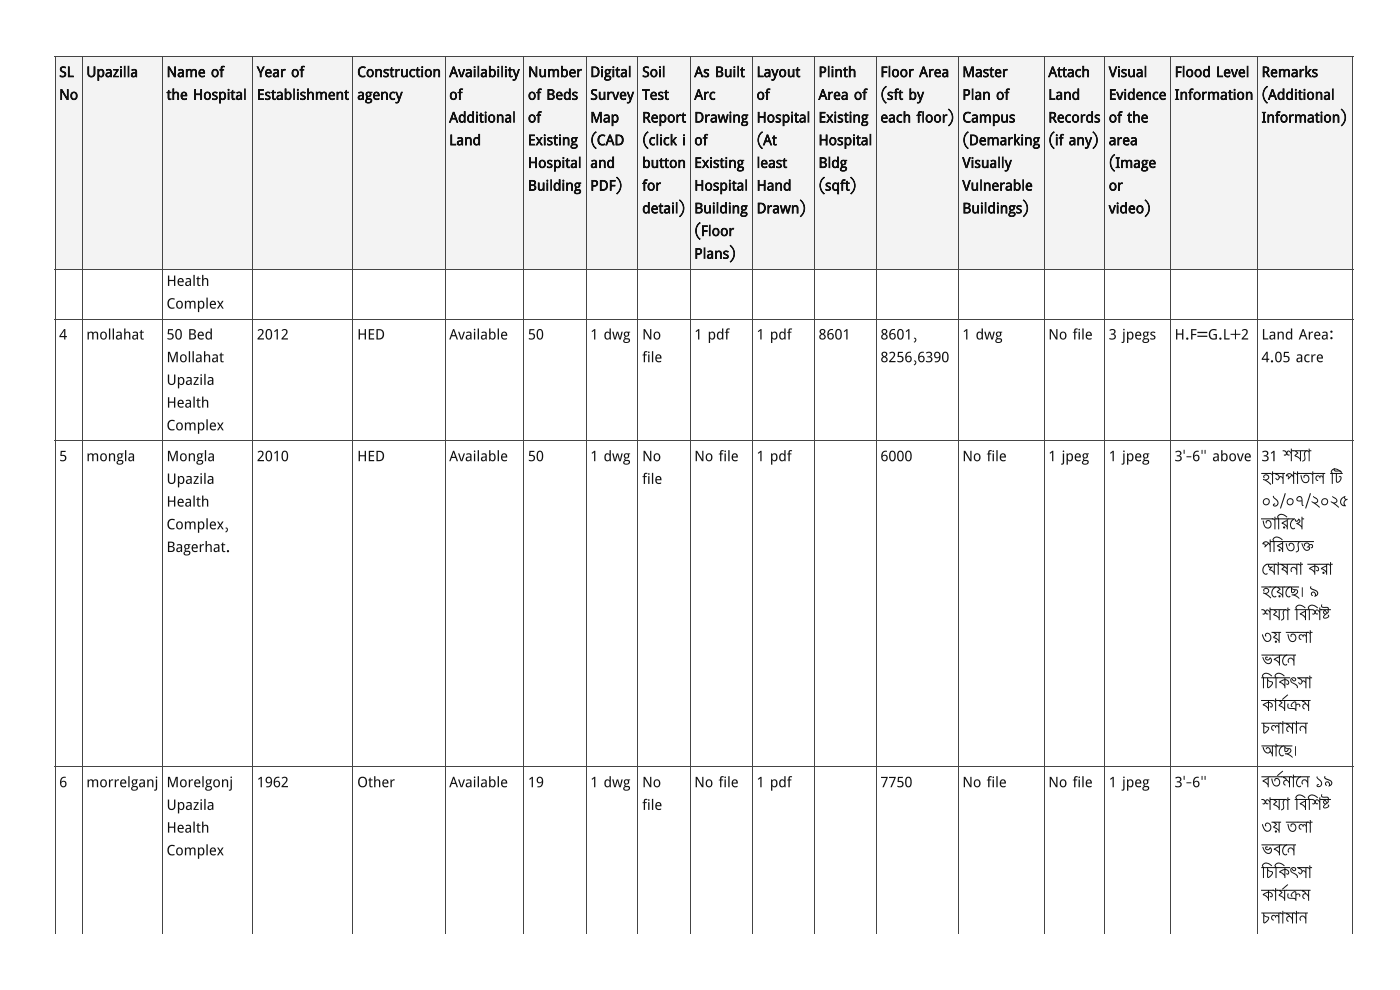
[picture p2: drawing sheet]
<svg xmlns="http://www.w3.org/2000/svg" width="297mm" height="210mm" viewBox="0 0 297 210" stroke-linecap="round" stroke-linejoin="round" font-family="sans-serif">
<defs><g id="words">
<g font-size="3.1" fill="#111">
<text x="12.6" y="16.3">SL</text>
<text x="18.3" y="16.3">Upazilla</text>
<text x="35.3" y="16.3">Name of</text>
<text x="54.5" y="16.3">Year of</text>
<text x="75.8" y="16.3">Construction</text>
<text x="95.3" y="16.3">Availability</text>
<text x="112" y="16.3">Number</text>
<text x="125.2" y="16.3">Digital</text>
<text x="136.2" y="16.3">Soil</text>
<text x="147.3" y="16.3">As Built</text>
<text x="160.5" y="16.3">Layout</text>
<text x="173.6" y="16.3">Plinth</text>
<text x="186.8" y="16.3">Floor Area</text>
<text x="204.2" y="16.3">Master</text>
<text x="222.4" y="16.3">Attach</text>
<text x="235.2" y="16.3">Visual</text>
<text x="249.2" y="16.3">Flood Level</text>
<text x="267.6" y="16.3">Remarks</text>
<text x="12.6" y="21.1">No</text>
<text x="35.3" y="21.1">the Hospital</text>
<text x="54.5" y="21.1">Establishment</text>
<text x="75.8" y="21.1">agency</text>
<text x="95.3" y="21.1">of</text>
<text x="112" y="21.1">of Beds</text>
<text x="125.2" y="21.1">Survey</text>
<text x="136.2" y="21.1">Test</text>
<text x="147.3" y="21.1">Arc</text>
<text x="160.5" y="21.1">of</text>
<text x="173.6" y="21.1">Area of</text>
<text x="186.8" y="21.1">(sft by</text>
<text x="204.2" y="21.1">Plan of</text>
<text x="222.4" y="21.1">Land</text>
<text x="235.2" y="21.1">Evidence</text>
<text x="249.2" y="21.1">Information</text>
<text x="267.6" y="21.1">(Additional</text>
<text x="95.3" y="26">Additional</text>
<text x="112" y="26">of</text>
<text x="125.2" y="26">Map</text>
<text x="136.2" y="26">Report</text>
<text x="147.3" y="26">Drawing</text>
<text x="160.5" y="26">Hospital</text>
<text x="173.6" y="26">Existing</text>
<text x="186.8" y="26">each floor)</text>
<text x="204.2" y="26">Campus</text>
<text x="222.4" y="26">Records</text>
<text x="235.2" y="26">of the</text>
<text x="267.6" y="26">Information)</text>
<text x="95.3" y="30.8">Land</text>
<text x="112" y="30.8">Existing</text>
<text x="112" y="35.6">Hospital</text>
<text x="125.2" y="30.8">(CAD</text>
<text x="125.2" y="35.6">and</text>
<text x="136.2" y="30.8">(click i</text>
<text x="136.2" y="35.6">button</text>
<text x="147.3" y="30.8">of</text>
<text x="147.3" y="35.6">Existing</text>
<text x="160.5" y="30.8">(At</text>
<text x="160.5" y="35.6">least</text>
<text x="173.6" y="30.8">Hospital</text>
<text x="173.6" y="35.6">Bldg</text>
<text x="204.2" y="30.8">(Demarking</text>
<text x="204.2" y="35.6">Visually</text>
<text x="222.4" y="30.8">(if any)</text>
<text x="235.2" y="30.8">area</text>
<text x="235.2" y="35.6">(Image</text>
<text x="112" y="40.4">Building</text>
<text x="125.2" y="40.4">PDF)</text>
<text x="136.2" y="40.4">for</text>
<text x="147.3" y="40.4">Hospital</text>
<text x="160.5" y="40.4">Hand</text>
<text x="173.6" y="40.4">(sqft)</text>
<text x="204.2" y="40.4">Vulnerable</text>
<text x="235.2" y="40.4">or</text>
<text x="136.2" y="45.2">detail)</text>
<text x="147.3" y="45.2">Building</text>
<text x="160.5" y="45.2">Drawn)</text>
<text x="204.2" y="45.2">Buildings)</text>
<text x="235.2" y="45.2">video)</text>
<text x="147.3" y="50">(Floor</text>
<text x="147.3" y="54.8">Plans)</text>
<text x="35.3" y="60.6">Health</text>
<text x="35.3" y="65.4">Complex</text>
<text x="12.6" y="72">4</text>
<text x="18.3" y="72">mollahat</text>
<text x="35.3" y="72">50 Bed</text>
<text x="54.5" y="72">2012</text>
<text x="75.8" y="72">HED</text>
<text x="95.3" y="72">Available</text>
<text x="112" y="72">50</text>
<text x="125.2" y="72">1 dwg</text>
<text x="136.2" y="72">No</text>
<text x="147.3" y="72">1 pdf</text>
<text x="160.5" y="72">1 pdf</text>
<text x="173.6" y="72">8601</text>
<text x="186.8" y="72">8601,</text>
<text x="204.2" y="72">1 dwg</text>
<text x="222.4" y="72">No file</text>
<text x="235.2" y="72">3 jpegs</text>
<text x="249.2" y="72">H.F=G.L+2</text>
<text x="267.6" y="72">Land Area:</text>
<text x="35.3" y="76.8">Mollahat</text>
<text x="136.2" y="76.8">file</text>
<text x="186.8" y="76.8">8256,6390</text>
<text x="267.6" y="76.8">4.05 acre</text>
<text x="35.3" y="81.6">Upazila</text>
<text x="35.3" y="86.4">Health</text>
<text x="35.3" y="91.2">Complex</text>
<text x="12.6" y="97.8">5</text>
<text x="18.3" y="97.8">mongla</text>
<text x="35.3" y="97.8">Mongla</text>
<text x="54.5" y="97.8">2010</text>
<text x="75.8" y="97.8">HED</text>
<text x="95.3" y="97.8">Available</text>
<text x="112" y="97.8">50</text>
<text x="125.2" y="97.8">1 dwg</text>
<text x="136.2" y="97.8">No</text>
<text x="147.3" y="97.8">No file</text>
<text x="160.5" y="97.8">1 pdf</text>
<text x="186.8" y="97.8">6000</text>
<text x="204.2" y="97.8">No file</text>
<text x="222.4" y="97.8">1 jpeg</text>
<text x="235.2" y="97.8">1 jpeg</text>
<text x="249.2" y="97.8">3'-6&quot; above</text>
<text x="267.6" y="97.8">31 শয্যা</text>
<text x="35.3" y="102.6">Upazila</text>
<text x="35.3" y="107.4">Health</text>
<text x="136.2" y="102.6">file</text>
<text x="267.6" y="102.6">হা সপা তা ল টি</text>
<text x="267.6" y="107.4">০১/০৭/২০২৫</text>
<text x="35.3" y="112.2">Complex,</text>
<text x="267.6" y="112.2">তা রি খে</text>
<text x="35.3" y="117">Bagerhat.</text>
<text x="267.6" y="117">পরি ত্য</text>
<text x="275.9" y="117">ক</text>
<text x="275.9" y="117">্</text>
<text x="275.9" y="117">ত</text>
<text x="267.6" y="121.8">ঘো</text>
<text x="271.6" y="121.8">ষনা</text>
<text x="277.5" y="121.8">করা</text>
<text x="267.6" y="126.7">হয়ে</text>
<text x="267.6" y="131.5">শয্যা</text>
<text x="272.5" y="126.7">ছে</text>
<text x="274.7" y="131.5">বি শি ষ</text>
<text x="275.6" y="126.7">। ৯</text>
<text x="280.4" y="131.5">্</text>
<text x="280.4" y="131.5">ট</text>
<text x="267.6" y="136.3">৩য় তলা</text>
<text x="267.6" y="141.1">ভবনে</text>
<text x="267.6" y="145.9">চি কি</text>
<text x="273.7" y="145.9">ৎসা</text>
<text x="267.6" y="150.7">কা র্য কম</text>
<text x="267.6" y="155.5">চলা মা ন</text>
<text x="273" y="150.7">্</text>
<text x="273" y="150.7">র</text>
<text x="267.6" y="160.4">আছে</text>
<text x="274.1" y="160.4">।</text>
<text x="12.6" y="166.9">6</text>
<text x="18.3" y="166.9">morrelganj</text>
<text x="35.3" y="166.9">Morelgonj</text>
<text x="54.5" y="166.9">1962</text>
<text x="75.8" y="166.9">Other</text>
<text x="95.3" y="166.9">Available</text>
<text x="112" y="166.9">19</text>
<text x="125.2" y="166.9">1 dwg</text>
<text x="136.2" y="166.9">No</text>
<text x="147.3" y="166.9">No file</text>
<text x="160.5" y="166.9">1 pdf</text>
<text x="186.8" y="166.9">7750</text>
<text x="204.2" y="166.9">No file</text>
<text x="222.4" y="166.9">No file</text>
<text x="235.2" y="166.9">1 jpeg</text>
<text x="249.2" y="166.9">3'-6&quot;</text>
<text x="267.6" y="166.9">বর্ত মা নে</text>
<text x="279" y="166.9">১৯</text>
<text x="35.3" y="171.7">Upazila</text>
<text x="136.2" y="171.7">file</text>
<text x="267.6" y="171.7">শয্যা</text>
<text x="274.7" y="171.7">বি শি ষ</text>
<text x="280.4" y="171.7">্</text>
<text x="280.4" y="171.7">ট</text>
<text x="35.3" y="176.5">Health</text>
<text x="267.6" y="176.5">৩য় তলা</text>
<text x="35.3" y="181.3">Complex</text>
<text x="267.6" y="181.3">ভবনে</text>
<text x="267.6" y="186.2">চি কি</text>
<text x="267.6" y="191">কা র্য কম</text>
<text x="273" y="191">্</text>
<text x="273" y="191">র</text>
<text x="273.7" y="186.2">ৎসা</text>
<text x="267.6" y="195.8">চলা মা ন</text>
</g>
</g></defs>
<g fill="#eef4fb">
<path d="M11.8 12.1h5.6v45.1h-5.6z"/>
<path d="M17.4 12.1h17.1v45.1h-17.1z"/>
<path d="M34.5 12.1h19.1v45.1h-19.1z"/>
<path d="M53.6 12.1h21.3v45.1h-21.3z"/>
<path d="M74.9 12.1h19.5v45.1h-19.5z"/>
<path d="M94.4 12.1h16.7v45.1h-16.7z"/>
<path d="M111.1 12.1h13.3v45.1h-13.3z"/>
<path d="M124.4 12.1h11v45.1h-11z"/>
<path d="M135.4 12.1h11v45.1h-11z"/>
<path d="M146.4 12.1h13.3v45.1h-13.3z"/>
<path d="M159.7 12.1h13v45.1h-13z"/>
<path d="M172.7 12.1h13.1v45.1h-13.1z"/>
<path d="M185.8 12.1h17.6v45.1h-17.6z"/>
<path d="M203.4 12.1h18.1v45.1h-18.1z"/>
<path d="M221.5 12.1h12.9v45.1h-12.9z"/>
<path d="M234.4 12.1h14v45.1h-14z"/>
<path d="M248.4 12.1h18.3v45.1h-18.3z"/>
<path d="M266.7 12.1h20.2v45.1h-20.2z"/>
</g>
<g fill="none" stroke="#444" stroke-width=".21">
<path d="M11.6 12h275.5M11.7 11.9v186.1M17.5 11.9v186.1M34.4 11.9v186.1M53.7 11.9v186.1M74.8 11.9v186.1M94.5 11.9v186.1M111 11.9v186.1M124.3 11.9v186.1M135.3 11.9v186.1M146.5 11.9v186.1M159.6 11.9v186.1"/>
<path d="M172.8 11.9v186.1M185.9 11.9v186.1M203.3 11.9v186.1M221.6 11.9v186.1M234.3 11.9v186.1M248.3 11.9v186.1M266.8 11.9v186.1M287 11.9v186.1M11.6 57.1h275.5M11.6 67.6h275.5M11.6 93.4h275.5M11.6 162.6h275.5"/>
</g>
<use href="#words"/>
</svg>
